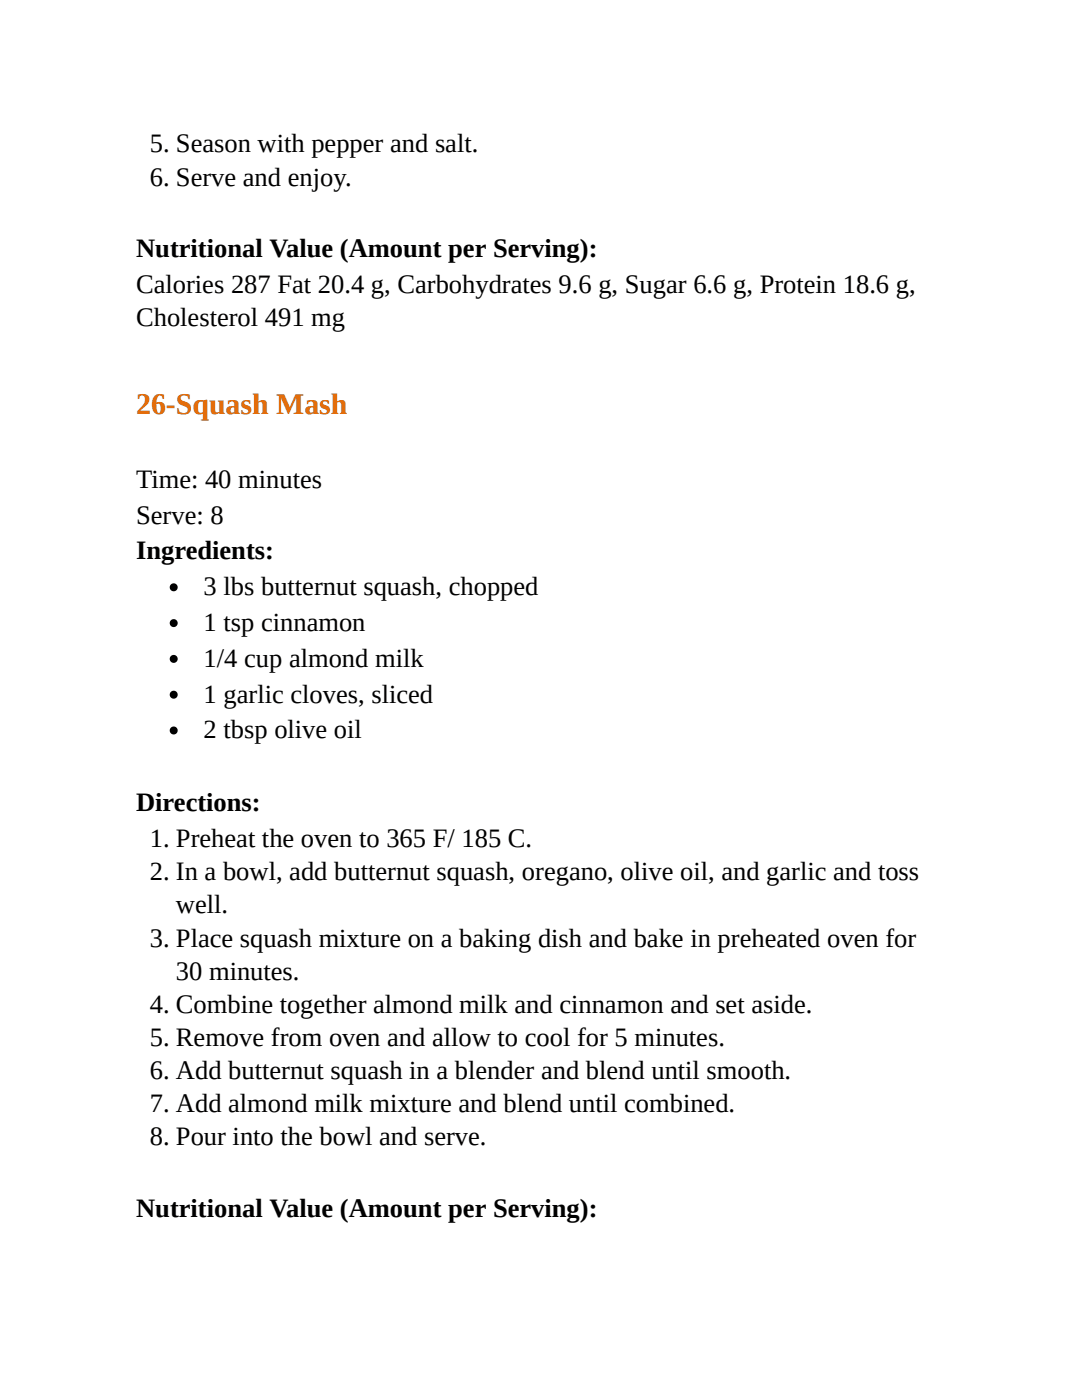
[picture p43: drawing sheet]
<svg xmlns="http://www.w3.org/2000/svg" width="216mm" height="279mm" viewBox="0 0 216 279" stroke-linecap="round" stroke-linejoin="round" font-family="sans-serif">
<defs><g id="words">
<text font-size="6" fill="#e36c0a" x="27.2" y="82.6">26-Squash Mash</text>
<g font-size="5.3">
<text x="29.9" y="30.4">5. Season with pepper and salt.</text>
<text x="29.9" y="37">6. Serve and enjoy.</text>
<text x="27.2" y="51.3">Nutritional Value (Amount per Serving):</text>
<text x="27.2" y="58.5">Calories 287 Fat 20.4 g, Carbohydrates 9.6 g, Sugar 6.6 g, Protein 18.6 g,</text>
<text x="27.2" y="65.1">Cholesterol 491 mg</text>
<text x="27.2" y="97.4">Time: 40 minutes</text>
<text x="27.2" y="104.5">Serve: 8</text>
<text x="27.2" y="111.7">Ingredients:</text>
<text x="40.6" y="118.8">3 lbs butternut squash, chopped</text>
<text x="40.6" y="125.9">1 tsp cinnamon</text>
<text x="40.6" y="133.1">1/4 cup almond milk</text>
<text x="40.6" y="140.2">1 garlic cloves, sliced</text>
<text x="40.6" y="147.4">2 tbsp olive oil</text>
<text x="27.2" y="161.9">Directions:</text>
<text x="29.9" y="169.1">1. Preheat the oven to 365 F/ 185 C.</text>
<text x="29.9" y="175.7">2. In a bowl, add butternut squash, oregano, olive oil, and garlic and toss</text>
<text x="35.1" y="182.3">well.</text>
<text x="29.9" y="188.9">3. Place squash mixture on a baking dish and bake in preheated oven for</text>
<text x="35.1" y="195.5">30 minutes.</text>
<text x="29.9" y="202.1">4. Combine together almond milk and cinnamon and set aside.</text>
<text x="29.9" y="208.8">5. Remove from oven and allow to cool for 5 minutes.</text>
<text x="29.9" y="215.4">6. Add butternut squash in a blender and blend until smooth.</text>
<text x="29.9" y="222">7. Add almond milk mixture and blend until combined.</text>
<text x="29.9" y="228.6">8. Pour into the bowl and serve.</text>
<text x="27.2" y="242.9">Nutritional Value (Amount per Serving):</text>
</g>
</g></defs>
<g fill="#000">
<circle cx="34.7" cy="117.2" r=".79"/>
<circle cx="34.7" cy="124.4" r=".79"/>
<circle cx="34.7" cy="138.6" r=".79"/>
<circle cx="34.7" cy="131.5" r=".79"/>
<circle cx="34.7" cy="145.8" r=".79"/>
</g>
<use href="#words"/>
</svg>
